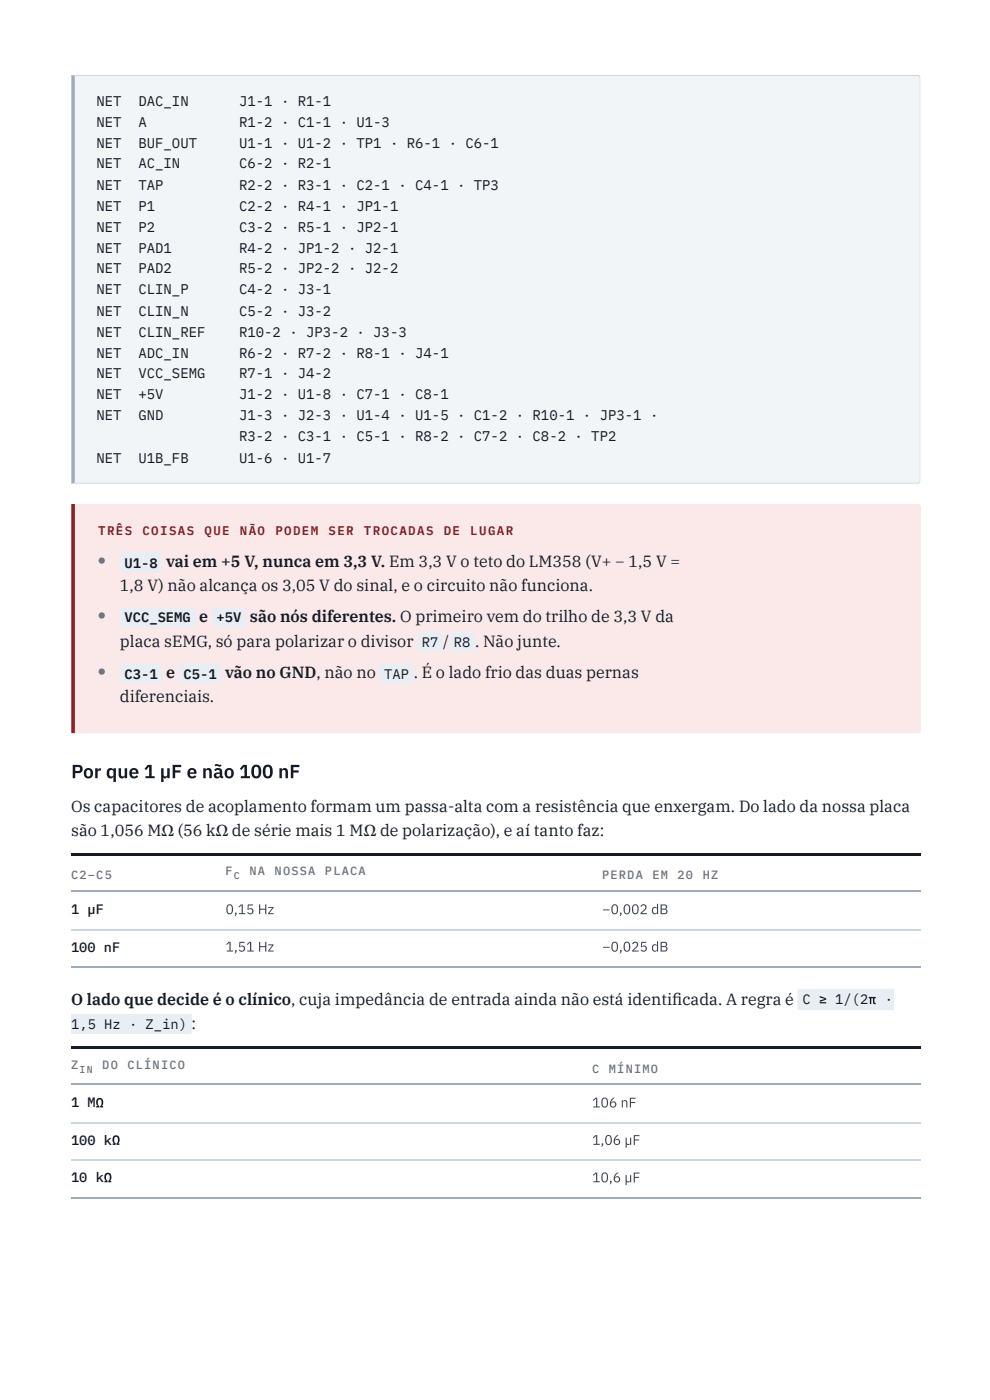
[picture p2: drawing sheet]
<svg xmlns="http://www.w3.org/2000/svg" width="210mm" height="297mm" viewBox="0 0 210 297" stroke-linecap="round" stroke-linejoin="round" font-family="sans-serif">
<defs><g id="words">
<text font-size="4.1" fill="#141b25" x="15.1" y="165.1">Por que 1 µF e não 100 nF</text>
<g font-size="3.4" fill="#141b25">
<text x="25.4" y="125.4">1,8 V) não alcança os 3,05 V do sinal, e o circuito não funciona.</text>
<text x="35.2" y="120.4">vai em +5 V, nunca em 3,3 V. Em 3,3 V o teto do LM358 (V+ − 1,5 V =</text>
<text x="25.4" y="137.3">placa sEMG, só para polarizar o divisor</text>
<text x="42.2" y="132">e</text>
<text x="53" y="132">são nós diferentes. O primeiro vem do trilho de 3,3 V da</text>
<text x="94" y="137.3">/</text>
<text x="100.7" y="137.3">.</text>
<text x="102.4" y="137.3">Não junte.</text>
<text x="35.2" y="143.9">e</text>
<text x="47.7" y="143.9">vão no GND, não no</text>
<text x="87.7" y="143.9">.</text>
<text x="89.4" y="143.9">É o lado frio das duas pernas</text>
<text x="25.4" y="149">diferenciais.</text>
<text x="15.1" y="172.2">Os capacitores de acoplamento formam um passa-alta com a resistência que enxergam. Do lado da nossa placa</text>
<text x="15.1" y="177.3">são 1,056 MΩ (56 kΩ de série mais 1 MΩ de polarização), e aí tanto faz:</text>
<text x="15.1" y="213.3">O lado que decide é o clínico, cuja impedância de entrada ainda não está identifcada. A regra é</text>
<text x="142.5" y="213.3">i</text>
<text x="40.6" y="218.3">:</text>
</g>
<g font-size="3" fill="#141b25">
<text x="20.5" y="22.5">NET</text>
<text x="29.3" y="22.5">DAC_IN</text>
<text x="50.7" y="22.5">J1-1 · R1-1</text>
<text x="20.5" y="27">NET</text>
<text x="29.3" y="27">A</text>
<text x="50.7" y="27">R1-2 · C1-1 · U1-3</text>
<text x="20.5" y="31.5">NET</text>
<text x="20.5" y="35.7">NET</text>
<text x="29.3" y="31.5">BUF_OUT</text>
<text x="29.3" y="35.7">AC_IN</text>
<text x="50.7" y="31.5">U1-1 · U1-2 · TP1 · R6-1 · C6-1</text>
<text x="50.7" y="35.7">C6-2 · R2-1</text>
<text x="20.5" y="40.2">NET</text>
<text x="29.3" y="40.2">TAP</text>
<text x="50.7" y="40.2">R2-2 · R3-1 · C2-1 · C4-1 · TP3</text>
<text x="20.5" y="44.7">NET</text>
<text x="29.3" y="44.7">P1</text>
<text x="50.7" y="44.7">C2-2 · R4-1 · JP1-1</text>
<text x="20.5" y="49.2">NET</text>
<text x="20.5" y="53.7">NET</text>
<text x="29.3" y="49.2">P2</text>
<text x="29.3" y="53.7">PAD1</text>
<text x="50.7" y="49.2">C3-2 · R5-1 · JP2-1</text>
<text x="50.7" y="53.7">R4-2 · JP1-2 · J2-1</text>
<text x="20.5" y="57.9">NET</text>
<text x="29.3" y="57.9">PAD2</text>
<text x="50.7" y="57.9">R5-2 · JP2-2 · J2-2</text>
<text x="20.5" y="62.4">NET</text>
<text x="29.3" y="62.4">CLIN_P</text>
<text x="50.7" y="62.4">C4-2 · J3-1</text>
<text x="20.5" y="66.9">NET</text>
<text x="20.5" y="71.4">NET</text>
<text x="29.3" y="66.9">CLIN_N</text>
<text x="29.3" y="71.4">CLIN_REF</text>
<text x="50.7" y="66.9">C5-2 · J3-2</text>
<text x="50.7" y="71.4">R10-2 · JP3-2 · J3-3</text>
<text x="20.5" y="75.9">NET</text>
<text x="29.3" y="75.9">ADC_IN</text>
<text x="50.7" y="75.9">R6-2 · R7-2 · R8-1 · J4-1</text>
<text x="20.5" y="80.2">NET</text>
<text x="29.3" y="80.2">VCC_SEMG</text>
<text x="50.7" y="80.2">R7-1 · J4-2</text>
<text x="20.5" y="84.7">NET</text>
<text x="20.5" y="89.2">NET</text>
<text x="29.3" y="84.7">+5V</text>
<text x="29.3" y="89.2">GND</text>
<text x="50.7" y="84.7">J1-2 · U1-8 · C7-1 · C8-1</text>
<text x="50.7" y="89.2">J1-3 · J2-3 · U1-4 · U1-5 · C1-2 · R10-1 · JP3-1 ·</text>
<text x="50.7" y="93.7">R3-2 · C3-1 · C5-1 · R8-2 · C7-2 · C8-2 · TP2</text>
<text x="20.5" y="98.2">NET</text>
<text x="29.3" y="98.2">U1B_FB</text>
<text x="50.7" y="98.2">U1-6 · U1-7</text>
</g>
<g font-size="3" fill="#3a4757">
<text x="47.8" y="193.9">0,15 Hz</text>
<text x="127.7" y="193.9">−0,002 dB</text>
<text x="47.8" y="201.9">1,51 Hz</text>
<text x="127.7" y="201.9">−0,025 dB</text>
<text x="125.5" y="235">106 nF</text>
<text x="125.5" y="242.9">1,06 µF</text>
<text x="125.5" y="250.8">10,6 µF</text>
</g>
<g font-size="2.9" fill="#141b25">
<text x="26.4" y="120.4">U1-8</text>
<text x="26.4" y="132.1">VCC_SEMG</text>
<text x="45.9" y="132.1">+5V</text>
<text x="89.5" y="137.3">R7</text>
<text x="96.2" y="137.3">R8</text>
<text x="26.4" y="144">C3-1</text>
<text x="38.9" y="144">C5-1</text>
<text x="81.5" y="144">TAP</text>
<text x="15.1" y="193.9">1 µF</text>
<text x="15.1" y="201.9">100 nF</text>
<text x="170.1" y="213">C ≥ 1/(2π ·</text>
<text x="15.1" y="218.3">1,5 Hz · Z_in)</text>
<text x="15.1" y="235">1 MΩ</text>
<text x="15.1" y="242.9">100 kΩ</text>
<text x="15.1" y="250.8">10 kΩ</text>
</g>
<g font-size="2.6" fill="#8d1f24">
<text x="20.8" y="113.5">TRÊS</text>
<text x="30.2" y="113.5">COISAS</text>
<text x="43.4" y="113.5">QUE</text>
<text x="50.9" y="113.5">NÃO</text>
<text x="58.4" y="113.5">PODEM</text>
<text x="69.7" y="113.5">SER</text>
<text x="77.2" y="113.5">TROCADAS</text>
<text x="94.1" y="113.5">DE</text>
<text x="99.7" y="113.5">LUGAR</text>
</g>
<g font-size="2.5" fill="#66737f">
<text x="47.8" y="185.7">F</text>
<text x="52.9" y="185.7">NA</text>
<text x="58.2" y="185.7">NOSSA</text>
<text x="68.9" y="185.7">PLACA</text>
<text x="15.1" y="186.5">C2–C5</text>
<text x="127.7" y="186.5">PERDA</text>
<text x="138.3" y="186.5">EM</text>
<text x="143.7" y="186.5">20</text>
<text x="149" y="186.5">HZ</text>
<text x="15.1" y="226.7">Z</text>
<text x="21.7" y="226.7">DO</text>
<text x="27" y="226.7">CLÍNICO</text>
<text x="125.5" y="227.5">C</text>
<text x="129.1" y="227.5">MÍNIMO</text>
</g>
<g font-size="2.1" fill="#66737f">
<text x="49.6" y="186.5">C</text>
<text x="16.9" y="227.5">IN</text>
</g>
</g></defs>
<path d="M15.5 16h179a.66 .66 0 0 1 .6 .7v85.2a.66 .66 0 0 1-.6 .6h-179z" fill="#f2f5f8"/>
<g fill="#ccd6e0">
<path d="M15.1 15.9h180v.6h-180z"/>
<path d="M15.1 102.1h180v.6h-180z"/>
<path d="M194.7 15.9h.4v86.8h-.4z"/>
</g>
<path d="M15.1 15.9l.8 .2v86.3l-.8 .3z" fill="#9dabbb"/>
<path d="M15.5 106.9h179a.62 .62 0 0 1 .6 .8v47.1a.62 .62 0 0 1-.6 .8h-179z" fill="#fbe8e8"/>
<path d="M15.1 106.9h.8v48.7h-.8z" fill="#8d1f24"/>
<path d="M15.1 181h180v.5h-180z" fill="#141b25"/>
<path d="M15.1 189h180M15.1 205.2h180" fill="none" stroke="#9dabbb" stroke-width=".26"/>
<path d="M15.1 197.2h180" fill="none" stroke="#ccd6e0" stroke-width=".26"/>
<path d="M15.1 222h180v.5h-180z" fill="#141b25"/>
<path d="M15.1 230.1h180M15.1 254.1h180" fill="none" stroke="#9dabbb" stroke-width=".26"/>
<path d="M15.1 238.3h180M15.1 246.2h180" fill="none" stroke="#ccd6e0" stroke-width=".26"/>
<circle cx="21.6" cy="118.9" r=".66" fill="#66737f"/>
<path d="M25.6 117.4l.3-.2 8.2 .1 .3 .4v3.4l-.5 .3h-8.2l-.3-.5v-3.2z" fill="#e8eef4"/>
<circle cx="21.6" cy="130.6" r=".66" fill="#66737f"/>
<g fill="#e8eef4">
<path d="M25.6 129l.3-.1h15.2l.4 .4v3.4l-.2 .3-.3 .1h-15.2l-.3-.2-.1-.3v-3.2z"/>
<path d="M45.1 129l.4-.1h6.4l.2 .5-.1 3.5-.4 .2-6.4-.1-.2-.4v-3.2z"/>
<path d="M88.5 134.3l.4-.2 4.8 .1 .2 .5-.1 3.4-.4 .3-4.8-.1-.2-.5v-3.1z"/>
<path d="M95.4 134.3l.4-.2 4.8 .1 .2 .5-.1 3.4-.4 .3-4.8-.1-.3-.5v-3.1z"/>
</g>
<circle cx="21.6" cy="142.5" r=".66" fill="#66737f"/>
<g fill="#e8eef4">
<path d="M25.6 140.9l.3-.1h8.2l.3 .5v3.4l-.5 .3h-8.2l-.3-.5v-3.2z"/>
<path d="M38 140.9l.4-.1h8.1l.3 .5v3.4l-.5 .3h-8.1l-.4-.5v-3.2z"/>
<path d="M80.6 140.9l.4-.1h6.5l.3 .5v3.4l-.5 .3h-6.5l-.4-.5v-3.2z"/>
<path d="M169.2 210l.4-.2h19.9v4.5h-20l-.3-.2-.1-.3v-3.5z"/>
<path d="M15 215.1h25.3l.4 .4v3.4l-.2 .4h-.3h-25.2z"/>
</g>
<use href="#words"/>
</svg>
